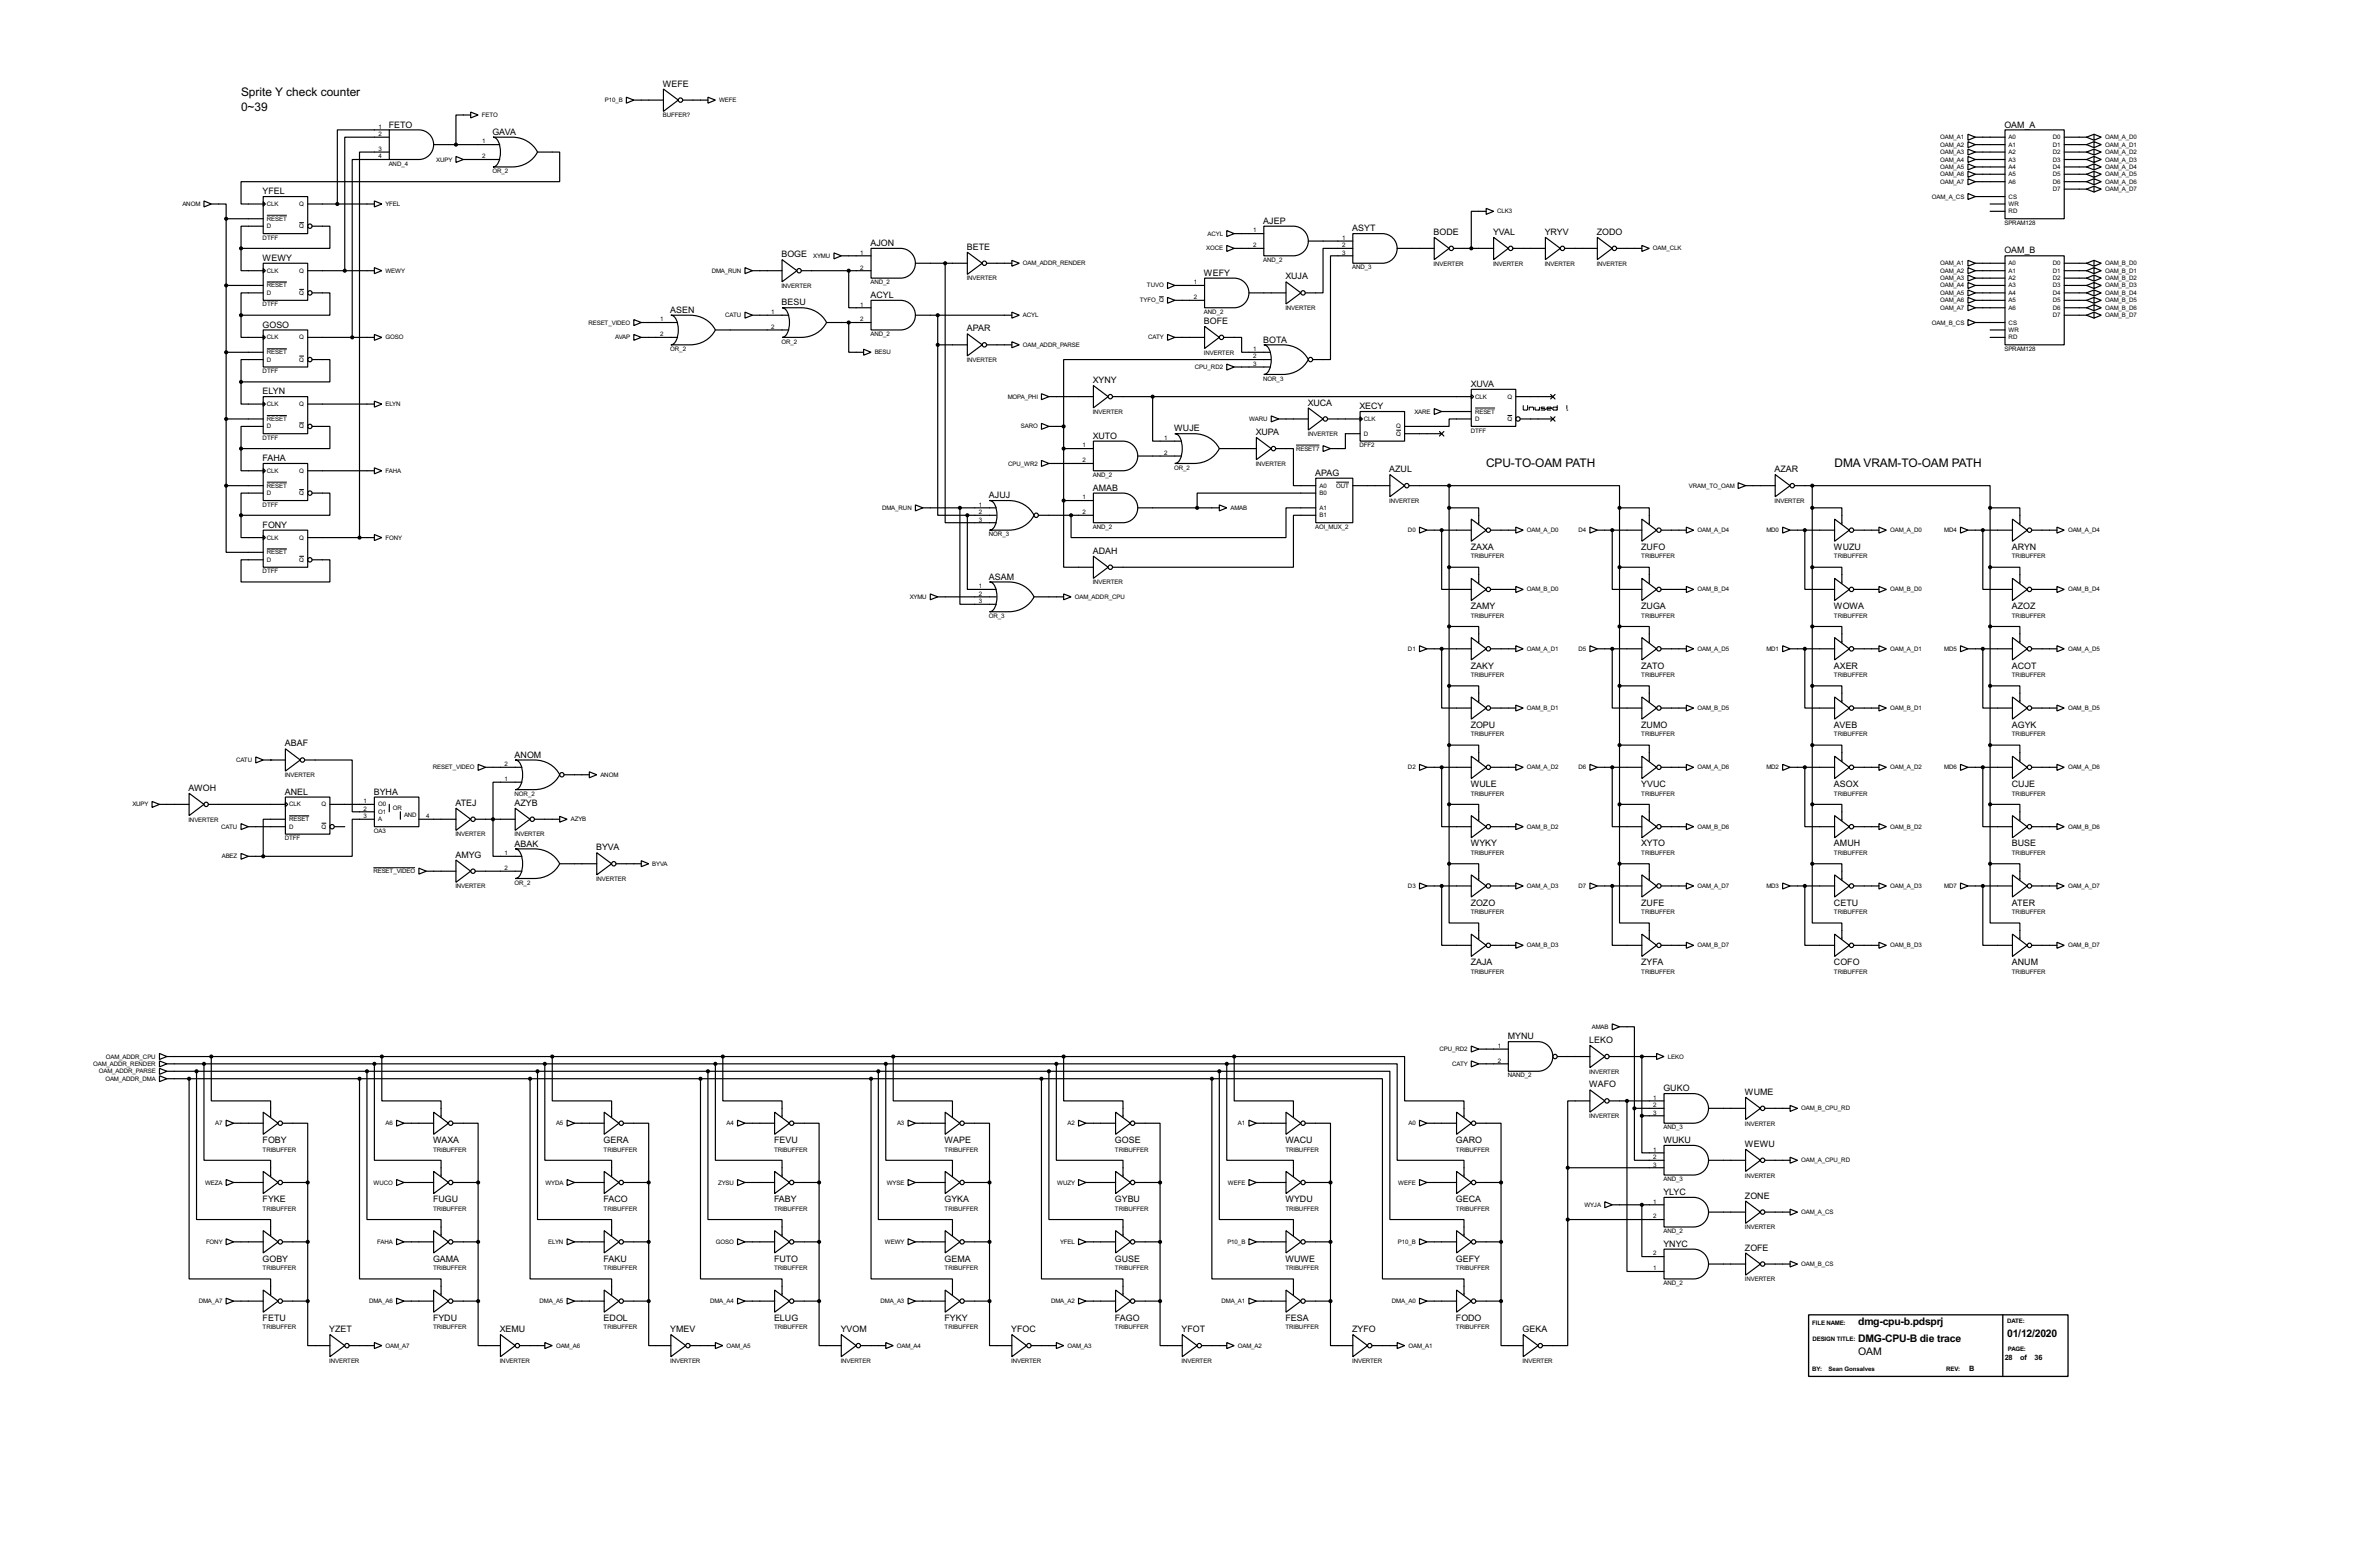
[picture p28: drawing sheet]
<svg xmlns="http://www.w3.org/2000/svg" width="815mm" height="536mm" viewBox="0 0 815 536" stroke-linecap="round" stroke-linejoin="round" font-family="sans-serif">
<defs><g id="words">
<g font-size="4.6">
<text x="82.6" y="32.9">Sprite Y check counter</text>
<text x="82.6" y="38">0~39</text>
<text x="509.3" y="159.9">CPU-TO-OAM PATH</text>
<text x="628.7" y="159.9">DMA VRAM-TO-OAM PATH</text>
</g>
<g font-size="4">
<text x="636.8" y="454.1">dmg-cpu-b.pdsprj</text>
<text x="636.8" y="459.9">DMG-CPU-B die trace</text>
<text x="687.9" y="458.2">01/12/2020</text>
<text x="636.8" y="464.3">OAM</text>
</g>
<g font-size="3.4">
<text x="227.2" y="29.7">WEFE</text>
<text x="133.2" y="43.7">FETO</text>
<text x="168.8" y="46.2">GAVA</text>
<text x="686.9" y="43.7">OAM_A</text>
<text x="90" y="66.5">YFEL</text>
<text x="432.9" y="76.7">AJEP</text>
<text x="463.4" y="79.2">ASYT</text>
<text x="491.3" y="80.5">BODE</text>
<text x="511.7" y="80.5">YVAL</text>
<text x="529.4" y="80.5">YRYV</text>
<text x="547.2" y="80.5">ZODO</text>
<text x="90" y="89.4">WEWY</text>
<text x="267.8" y="88.2">BOGE</text>
<text x="298.3" y="84.3">AJON</text>
<text x="331.3" y="85.6">BETE</text>
<text x="686.9" y="86.8">OAM_B</text>
<text x="412.6" y="94.5">WEFY</text>
<text x="440.5" y="95.8">XUJA</text>
<text x="229.7" y="107.2">ASEN</text>
<text x="267.8" y="104.7">BESU</text>
<text x="298.3" y="102.1">ACYL</text>
<text x="90" y="112.2">GOSO</text>
<text x="331.3" y="113.6">APAR</text>
<text x="412.6" y="111">BOFE</text>
<text x="432.9" y="117.4">BOTA</text>
<text x="374.5" y="131.3">XYNY</text>
<text x="90" y="135.1">ELYN</text>
<text x="504" y="132.6">XUVA</text>
<text x="448.2" y="139">XUCA</text>
<text x="465.9" y="140.2">XECY</text>
<text x="402.4" y="147.8">WUJE</text>
<text x="430.4" y="149.1">XUPA</text>
<text x="374.5" y="150.3">XUTO</text>
<text x="90" y="158">FAHA</text>
<text x="476.1" y="161.8">AZUL</text>
<text x="608.2" y="161.8">AZAR</text>
<text x="450.7" y="163">APAG</text>
<text x="338.9" y="170.7">AJUJ</text>
<text x="374.5" y="168.2">AMAB</text>
<text x="90" y="180.9">FONY</text>
<text x="374.5" y="189.8">ADAH</text>
<text x="504" y="188.4">ZAXA</text>
<text x="562.5" y="188.4">ZUFO</text>
<text x="628.5" y="188.4">WUZU</text>
<text x="689.5" y="188.4">ARYN</text>
<text x="338.9" y="198.6">ASAM</text>
<text x="504" y="208.7">ZAMY</text>
<text x="562.5" y="208.7">ZUGA</text>
<text x="628.5" y="208.7">WOWA</text>
<text x="689.5" y="208.7">AZOZ</text>
<text x="504" y="229.1">ZAKY</text>
<text x="562.5" y="229.1">ZATO</text>
<text x="628.5" y="229.1">AXER</text>
<text x="689.5" y="229.1">ACOT</text>
<text x="504" y="249.4">ZOPU</text>
<text x="562.5" y="249.4">ZUMO</text>
<text x="628.5" y="249.4">AVEB</text>
<text x="689.5" y="249.4">AGYK</text>
<text x="97.6" y="255.8">ABAF</text>
<text x="176.4" y="259.6">ANOM</text>
<text x="504" y="269.7">WULE</text>
<text x="562.5" y="269.7">YVUC</text>
<text x="628.5" y="269.7">ASOX</text>
<text x="689.5" y="269.7">CUJE</text>
<text x="64.6" y="271">AWOH</text>
<text x="97.6" y="272.3">ANEL</text>
<text x="128.1" y="272.3">BYHA</text>
<text x="156.1" y="276.1">ATEJ</text>
<text x="176.4" y="276.1">AZYB</text>
<text x="156.1" y="293.9">AMYG</text>
<text x="176.4" y="290.1">ABAK</text>
<text x="204.3" y="291.4">BYVA</text>
<text x="504" y="290">WYKY</text>
<text x="562.5" y="290">XYTO</text>
<text x="628.5" y="290">AMUH</text>
<text x="689.5" y="290">BUSE</text>
<text x="504" y="310.3">ZOZO</text>
<text x="562.5" y="310.3">ZUFE</text>
<text x="628.5" y="310.3">CETU</text>
<text x="689.5" y="310.3">ATER</text>
<text x="504" y="330.7">ZAJA</text>
<text x="562.5" y="330.7">ZYFA</text>
<text x="628.5" y="330.7">COFO</text>
<text x="689.5" y="330.7">ANUM</text>
<text x="516.7" y="356.1">MYNU</text>
<text x="544.7" y="357.4">LEKO</text>
<text x="544.7" y="372.6">WAFO</text>
<text x="570.1" y="373.9">GUKO</text>
<text x="598" y="375.2">WUME</text>
<text x="90" y="391.6">FOBY</text>
<text x="148.4" y="391.6">WAXA</text>
<text x="206.9" y="391.6">GERA</text>
<text x="265.3" y="391.6">FEVU</text>
<text x="323.7" y="391.6">WAPE</text>
<text x="382.1" y="391.6">GOSE</text>
<text x="440.5" y="391.6">WACU</text>
<text x="499" y="391.6">GARO</text>
<text x="570.1" y="391.7">WUKU</text>
<text x="598" y="393">WEWU</text>
<text x="90" y="411.9">FYKE</text>
<text x="148.4" y="411.9">FUGU</text>
<text x="206.9" y="411.9">FACO</text>
<text x="265.3" y="411.9">FABY</text>
<text x="323.7" y="411.9">GYKA</text>
<text x="382.1" y="411.9">GYBU</text>
<text x="440.5" y="411.9">WYDU</text>
<text x="499" y="411.9">GECA</text>
<text x="570.1" y="409.5">YLYC</text>
<text x="598" y="410.7">ZONE</text>
<text x="570.1" y="427.2">YNYC</text>
<text x="598" y="428.5">ZOFE</text>
<text x="90" y="432.3">GOBY</text>
<text x="148.4" y="432.3">GAMA</text>
<text x="206.9" y="432.3">FAKU</text>
<text x="265.3" y="432.3">FUTO</text>
<text x="323.7" y="432.3">GEMA</text>
<text x="382.1" y="432.3">GUSE</text>
<text x="440.5" y="432.3">WUWE</text>
<text x="499" y="432.3">GEFY</text>
<text x="90" y="452.6">FETU</text>
<text x="148.4" y="452.6">FYDU</text>
<text x="206.9" y="452.6">EDOL</text>
<text x="265.3" y="452.6">ELUG</text>
<text x="323.7" y="452.6">FYKY</text>
<text x="382.1" y="452.6">FAGO</text>
<text x="440.5" y="452.6">FESA</text>
<text x="499" y="452.6">FODO</text>
<text x="112.9" y="456.5">YZET</text>
<text x="171.3" y="456.5">XEMU</text>
<text x="229.7" y="456.5">YMEV</text>
<text x="288.1" y="456.5">YVOM</text>
<text x="346.6" y="456.5">YFOC</text>
<text x="405" y="456.5">YFOT</text>
<text x="463.4" y="456.5">ZYFO</text>
<text x="521.8" y="456.5">GEKA</text>
</g>
<g font-size="2.8">
<text x="687" y="465.9">28</text>
<text x="692.3" y="465.9">of</text>
<text x="697.2" y="465.9">36</text>
<text x="674.8" y="469.9">B</text>
</g>
<g font-size="2.4">
<text x="207.3" y="35">P10_B</text>
<text x="246.4" y="35">WEFE</text>
<text x="165.2" y="40.1">FETO</text>
<text x="227.2" y="40.2">BUFFER?</text>
<text x="129.7" y="44.1">1</text>
<text x="129.7" y="46.6">2</text>
<text x="664.9" y="47.7">OAM_A1</text>
<text x="688.4" y="47.7">A0</text>
<text x="703.5" y="47.7">D0</text>
<text x="721.4" y="47.7">OAM_A_D0</text>
<text x="129.7" y="51.7">3</text>
<text x="165.3" y="49.2">1</text>
<text x="664.9" y="50.2">OAM_A2</text>
<text x="664.9" y="52.8">OAM_A3</text>
<text x="688.4" y="50.2">A1</text>
<text x="688.4" y="52.8">A2</text>
<text x="703.5" y="50.2">D1</text>
<text x="703.5" y="52.8">D2</text>
<text x="721.4" y="50.2">OAM_A_D1</text>
<text x="721.4" y="52.8">OAM_A_D2</text>
<text x="129.7" y="54.3">4</text>
<text x="133.2" y="56.8">AND_4</text>
<text x="149.5" y="55.4">XUPY</text>
<text x="165.3" y="54.3">2</text>
<text x="168.8" y="59.3">OR_2</text>
<text x="664.9" y="55.4">OAM_A4</text>
<text x="664.9" y="57.9">OAM_A5</text>
<text x="688.4" y="55.4">A3</text>
<text x="688.4" y="57.9">A4</text>
<text x="703.5" y="55.4">D3</text>
<text x="703.5" y="57.9">D4</text>
<text x="721.4" y="55.4">OAM_A_D3</text>
<text x="721.4" y="57.9">OAM_A_D4</text>
<text x="664.9" y="60.4">OAM_A6</text>
<text x="664.9" y="62.9">OAM_A7</text>
<text x="688.4" y="60.4">A5</text>
<text x="688.4" y="62.9">A6</text>
<text x="703.5" y="60.4">D5</text>
<text x="703.5" y="62.9">D6</text>
<text x="703.5" y="65.5">D7</text>
<text x="721.4" y="60.4">OAM_A_D5</text>
<text x="721.4" y="62.9">OAM_A_D6</text>
<text x="721.4" y="65.5">OAM_A_D7</text>
<text x="62.5" y="70.6">ANOM</text>
<text x="91.5" y="70.6">CLK</text>
<text x="102.6" y="70.6">Q</text>
<text x="132.1" y="70.6">YFEL</text>
<text x="662.1" y="68.1">OAM_A_CS</text>
<text x="688.4" y="70.6">WR</text>
<text x="688.4" y="68.1">CS</text>
<text x="91.5" y="75.6">RESET</text>
<text x="513.1" y="73.1">CLK3</text>
<text x="686.9" y="77">SPRAM128</text>
<text x="688.4" y="73.1">RD</text>
<text x="90" y="82.2">DTFF</text>
<text x="91.5" y="78.2">D</text>
<text x="102.6" y="78.2">Q</text>
<text x="413.9" y="80.8">ACYL</text>
<text x="429.4" y="79.7">1</text>
<text x="459.9" y="82.2">1</text>
<text x="278.7" y="88.3">XYMU</text>
<text x="294.8" y="87.3">1</text>
<text x="413.4" y="85.8">XOCE</text>
<text x="429.4" y="84.7">2</text>
<text x="432.9" y="89.7">AND_2</text>
<text x="459.9" y="84.7">2</text>
<text x="459.9" y="87.3">3</text>
<text x="566.5" y="85.8">OAM_CLK</text>
<text x="91.5" y="93.5">CLK</text>
<text x="102.6" y="93.5">Q</text>
<text x="132.1" y="93.5">WEWY</text>
<text x="243.9" y="93.5">DMA_RUN</text>
<text x="294.8" y="92.4">2</text>
<text x="350.6" y="90.9">OAM_ADDR_RENDER</text>
<text x="463.4" y="92.3">AND_3</text>
<text x="491.3" y="91">INVERTER</text>
<text x="511.7" y="91">INVERTER</text>
<text x="529.4" y="91">INVERTER</text>
<text x="547.2" y="91">INVERTER</text>
<text x="664.9" y="90.9">OAM_A1</text>
<text x="664.9" y="93.5">OAM_A2</text>
<text x="664.9" y="96">OAM_A3</text>
<text x="688.4" y="90.9">A0</text>
<text x="688.4" y="93.5">A1</text>
<text x="688.4" y="96">A2</text>
<text x="703.5" y="90.9">D0</text>
<text x="703.5" y="93.5">D1</text>
<text x="703.5" y="96">D2</text>
<text x="721.4" y="90.9">OAM_B_D0</text>
<text x="721.4" y="93.5">OAM_B_D1</text>
<text x="721.4" y="96">OAM_B_D2</text>
<text x="91.5" y="101">D</text>
<text x="91.5" y="98.5">RESET</text>
<text x="102.6" y="101">Q</text>
<text x="267.8" y="98.7">INVERTER</text>
<text x="298.3" y="97.4">AND_2</text>
<text x="331.3" y="96.1">INVERTER</text>
<text x="393.1" y="98.5">TUVO</text>
<text x="409.1" y="97.4">1</text>
<text x="664.9" y="98.5">OAM_A4</text>
<text x="664.9" y="101">OAM_A5</text>
<text x="688.4" y="98.5">A3</text>
<text x="688.4" y="101">A4</text>
<text x="703.5" y="98.5">D3</text>
<text x="703.5" y="101">D4</text>
<text x="721.4" y="98.5">OAM_B_D3</text>
<text x="721.4" y="101">OAM_B_D4</text>
<text x="90" y="105">DTFF</text>
<text x="264.3" y="107.6">1</text>
<text x="294.8" y="105.1">1</text>
<text x="390.6" y="103.6">TYFO_Q</text>
<text x="409.1" y="102.5">2</text>
<text x="412.6" y="107.6">AND_2</text>
<text x="440.5" y="106.3">INVERTER</text>
<text x="664.9" y="103.6">OAM_A6</text>
<text x="664.9" y="106.2">OAM_A7</text>
<text x="688.4" y="103.6">A5</text>
<text x="688.4" y="106.2">A6</text>
<text x="703.5" y="103.6">D5</text>
<text x="703.5" y="106.2">D6</text>
<text x="721.4" y="103.6">OAM_B_D5</text>
<text x="721.4" y="106.2">OAM_B_D6</text>
<text x="201.7" y="111.2">RESET_VIDEO</text>
<text x="226.2" y="110.1">1</text>
<text x="248.6" y="108.7">CATU</text>
<text x="264.3" y="112.7">2</text>
<text x="294.8" y="110.1">2</text>
<text x="350.6" y="108.7">ACYL</text>
<text x="662.1" y="111.2">OAM_B_CS</text>
<text x="688.4" y="113.7">WR</text>
<text x="688.4" y="111.2">CS</text>
<text x="703.5" y="108.7">D7</text>
<text x="721.4" y="108.7">OAM_B_D7</text>
<text x="91.5" y="116.3">CLK</text>
<text x="102.6" y="116.3">Q</text>
<text x="132.1" y="116.3">GOSO</text>
<text x="210.9" y="116.3">AVAP</text>
<text x="226.2" y="115.2">2</text>
<text x="267.8" y="117.7">OR_2</text>
<text x="298.3" y="115.1">AND_2</text>
<text x="350.6" y="118.9">OAM_ADDR_PARSE</text>
<text x="393.5" y="116.3">CATY</text>
<text x="688.4" y="116.3">RD</text>
<text x="91.5" y="123.9">D</text>
<text x="91.5" y="121.4">RESET</text>
<text x="102.6" y="123.9">Q</text>
<text x="229.7" y="120.3">OR_2</text>
<text x="299.8" y="121.4">BESU</text>
<text x="331.3" y="124.1">INVERTER</text>
<text x="412.6" y="121.5">INVERTER</text>
<text x="429.4" y="120.3">1</text>
<text x="429.4" y="122.8">2</text>
<text x="429.4" y="125.4">3</text>
<text x="686.9" y="120.3">SPRAM128</text>
<text x="90" y="127.8">DTFF</text>
<text x="409.5" y="126.4">CPU_RD2</text>
<text x="432.9" y="130.4">NOR_3</text>
<text x="345.4" y="136.6">MOPA_PHI</text>
<text x="505.5" y="136.6">CLK</text>
<text x="516.6" y="136.6">Q</text>
<text x="91.5" y="139.1">CLK</text>
<text x="102.6" y="139.1">Q</text>
<text x="132.1" y="139.1">ELYN</text>
<text x="374.5" y="141.8">INVERTER</text>
<text x="484.7" y="141.7">XARE</text>
<text x="505.5" y="141.7">RESET</text>
<text x="91.5" y="146.8">D</text>
<text x="91.5" y="144.3">RESET</text>
<text x="102.6" y="146.8">Q</text>
<text x="349.9" y="146.8">SARO</text>
<text x="428.1" y="144.3">WARU</text>
<text x="448.2" y="149.5">INVERTER</text>
<text x="467.4" y="144.3">CLK</text>
<text x="467.4" y="149.3">D</text>
<text x="478.5" y="146.8">Q</text>
<text x="478.5" y="149.3">Q</text>
<text x="504" y="148.2">DTFF</text>
<text x="505.5" y="144.3">D</text>
<text x="516.6" y="144.3">Q</text>
<text x="90" y="150.7">DTFF</text>
<text x="371" y="153.3">1</text>
<text x="399" y="150.8">1</text>
<text x="399" y="155.9">2</text>
<text x="444.2" y="154.4">RESET7</text>
<text x="465.9" y="153.2">DFF2</text>
<text x="345.5" y="159.5">CPU_WR2</text>
<text x="371" y="158.4">2</text>
<text x="402.4" y="160.9">OR_2</text>
<text x="430.4" y="159.6">INVERTER</text>
<text x="91.5" y="162">CLK</text>
<text x="91.5" y="167.1">RESET</text>
<text x="102.6" y="162">Q</text>
<text x="132.1" y="162">FAHA</text>
<text x="374.5" y="163.4">AND_2</text>
<text x="452.2" y="167.1">A0</text>
<text x="457.9" y="167.1">OUT</text>
<text x="578.8" y="167.1">VRAM_TO_OAM</text>
<text x="90" y="173.6">DTFF</text>
<text x="91.5" y="169.7">D</text>
<text x="102.6" y="169.7">Q</text>
<text x="335.5" y="173.6">1</text>
<text x="371" y="171.1">1</text>
<text x="452.2" y="169.7">B0</text>
<text x="476.1" y="172.3">INVERTER</text>
<text x="608.2" y="172.3">INVERTER</text>
<text x="302.3" y="174.7">DMA_RUN</text>
<text x="335.5" y="176.2">2</text>
<text x="335.5" y="178.7">3</text>
<text x="371" y="176.2">2</text>
<text x="421.7" y="174.7">AMAB</text>
<text x="452.2" y="174.7">A1</text>
<text x="452.2" y="177.3">B1</text>
<text x="91.5" y="184.9">CLK</text>
<text x="102.6" y="184.9">Q</text>
<text x="132.1" y="184.9">FONY</text>
<text x="338.9" y="183.8">NOR_3</text>
<text x="374.5" y="181.2">AND_2</text>
<text x="450.7" y="181.2">AOI_MUX_2</text>
<text x="482.5" y="182.4">D0</text>
<text x="523.3" y="182.4">OAM_A_D0</text>
<text x="541" y="182.4">D4</text>
<text x="581.7" y="182.4">OAM_A_D4</text>
<text x="605.4" y="182.4">MD0</text>
<text x="647.8" y="182.4">OAM_A_D0</text>
<text x="666.3" y="182.4">MD4</text>
<text x="708.7" y="182.4">OAM_A_D4</text>
<text x="91.5" y="190">RESET</text>
<text x="504" y="191.4">TRIBUFFER</text>
<text x="562.5" y="191.4">TRIBUFFER</text>
<text x="628.5" y="191.4">TRIBUFFER</text>
<text x="689.5" y="191.4">TRIBUFFER</text>
<text x="90" y="196.5">DTFF</text>
<text x="91.5" y="192.5">D</text>
<text x="102.6" y="192.5">Q</text>
<text x="335.5" y="201.6">1</text>
<text x="374.5" y="200.3">INVERTER</text>
<text x="523.3" y="202.7">OAM_B_D0</text>
<text x="581.7" y="202.7">OAM_B_D4</text>
<text x="647.8" y="202.7">OAM_B_D0</text>
<text x="708.7" y="202.7">OAM_B_D4</text>
<text x="311.8" y="205.2">XYMU</text>
<text x="335.5" y="204.1">2</text>
<text x="335.5" y="206.7">3</text>
<text x="368.3" y="205.2">OAM_ADDR_CPU</text>
<text x="338.9" y="211.7">OR_3</text>
<text x="504" y="211.7">TRIBUFFER</text>
<text x="562.5" y="211.7">TRIBUFFER</text>
<text x="628.5" y="211.7">TRIBUFFER</text>
<text x="689.5" y="211.7">TRIBUFFER</text>
<text x="482.5" y="223">D1</text>
<text x="523.3" y="223">OAM_A_D1</text>
<text x="541" y="223">D5</text>
<text x="581.7" y="223">OAM_A_D5</text>
<text x="605.4" y="223">MD1</text>
<text x="647.8" y="223">OAM_A_D1</text>
<text x="666.3" y="223">MD5</text>
<text x="708.7" y="223">OAM_A_D5</text>
<text x="504" y="232">TRIBUFFER</text>
<text x="562.5" y="232">TRIBUFFER</text>
<text x="628.5" y="232">TRIBUFFER</text>
<text x="689.5" y="232">TRIBUFFER</text>
<text x="523.3" y="243.3">OAM_B_D1</text>
<text x="581.7" y="243.3">OAM_B_D5</text>
<text x="647.8" y="243.3">OAM_B_D1</text>
<text x="708.7" y="243.3">OAM_B_D5</text>
<text x="504" y="252.3">TRIBUFFER</text>
<text x="562.5" y="252.3">TRIBUFFER</text>
<text x="628.5" y="252.3">TRIBUFFER</text>
<text x="689.5" y="252.3">TRIBUFFER</text>
<text x="80.9" y="261.1">CATU</text>
<text x="148.3" y="263.6">RESET_VIDEO</text>
<text x="172.9" y="262.5">2</text>
<text x="482.5" y="263.6">D2</text>
<text x="523.3" y="263.6">OAM_A_D2</text>
<text x="541" y="263.6">D6</text>
<text x="581.7" y="263.6">OAM_A_D6</text>
<text x="605.4" y="263.6">MD2</text>
<text x="647.8" y="263.6">OAM_A_D2</text>
<text x="666.3" y="263.6">MD6</text>
<text x="708.7" y="263.6">OAM_A_D6</text>
<text x="97.6" y="266.3">INVERTER</text>
<text x="172.9" y="267.6">1</text>
<text x="205.8" y="266.2">ANOM</text>
<text x="124.6" y="275.2">1</text>
<text x="176.4" y="272.7">NOR_2</text>
<text x="504" y="272.7">TRIBUFFER</text>
<text x="562.5" y="272.7">TRIBUFFER</text>
<text x="628.5" y="272.7">TRIBUFFER</text>
<text x="689.5" y="272.7">TRIBUFFER</text>
<text x="45.4" y="276.3">XUPY</text>
<text x="64.6" y="281.6">INVERTER</text>
<text x="99.1" y="276.3">CLK</text>
<text x="99.1" y="281.4">RESET</text>
<text x="110.2" y="276.3">Q</text>
<text x="124.6" y="277.8">2</text>
<text x="124.6" y="280.3">3</text>
<text x="129.6" y="278.9">O1</text>
<text x="129.6" y="276.3">O0</text>
<text x="129.6" y="281.4">A</text>
<text x="134.7" y="277.5">OR</text>
<text x="138.5" y="280.1">AND</text>
<text x="146.1" y="280.3">4</text>
<text x="195.6" y="281.4">AZYB</text>
<text x="75.8" y="284">CATU</text>
<text x="97.6" y="287.9">DTFF</text>
<text x="99.1" y="284">D</text>
<text x="110.2" y="284">Q</text>
<text x="128.1" y="285.4">OA3</text>
<text x="156.1" y="286.6">INVERTER</text>
<text x="176.4" y="286.6">INVERTER</text>
<text x="523.3" y="284">OAM_B_D2</text>
<text x="581.7" y="284">OAM_B_D6</text>
<text x="647.8" y="284">OAM_B_D2</text>
<text x="708.7" y="284">OAM_B_D6</text>
<text x="172.9" y="293">1</text>
<text x="504" y="293">TRIBUFFER</text>
<text x="562.5" y="293">TRIBUFFER</text>
<text x="628.5" y="293">TRIBUFFER</text>
<text x="689.5" y="293">TRIBUFFER</text>
<text x="76" y="294.1">ABEZ</text>
<text x="128" y="299.2">RESET_VIDEO</text>
<text x="172.9" y="298.1">2</text>
<text x="223.6" y="296.7">BYVA</text>
<text x="156.1" y="304.4">INVERTER</text>
<text x="176.4" y="303.1">OR_2</text>
<text x="204.3" y="301.9">INVERTER</text>
<text x="482.5" y="304.3">D3</text>
<text x="523.3" y="304.3">OAM_A_D3</text>
<text x="541" y="304.3">D7</text>
<text x="581.7" y="304.3">OAM_A_D7</text>
<text x="605.4" y="304.3">MD3</text>
<text x="647.8" y="304.3">OAM_A_D3</text>
<text x="666.3" y="304.3">MD7</text>
<text x="708.7" y="304.3">OAM_A_D7</text>
<text x="504" y="313.3">TRIBUFFER</text>
<text x="562.5" y="313.3">TRIBUFFER</text>
<text x="628.5" y="313.3">TRIBUFFER</text>
<text x="689.5" y="313.3">TRIBUFFER</text>
<text x="523.3" y="324.6">OAM_B_D3</text>
<text x="581.7" y="324.6">OAM_B_D7</text>
<text x="647.8" y="324.6">OAM_B_D3</text>
<text x="708.7" y="324.6">OAM_B_D7</text>
<text x="504" y="333.6">TRIBUFFER</text>
<text x="562.5" y="333.6">TRIBUFFER</text>
<text x="628.5" y="333.6">TRIBUFFER</text>
<text x="689.5" y="333.6">TRIBUFFER</text>
<text x="545.5" y="352.5">AMAB</text>
<text x="513.3" y="359.1">1</text>
<text x="31.9" y="365.2">OAM_ADDR_RENDER</text>
<text x="36.3" y="362.7">OAM_ADDR_CPU</text>
<text x="493.3" y="360.2">CPU_RD2</text>
<text x="497.7" y="365.2">CATY</text>
<text x="513.3" y="364.1">2</text>
<text x="571.6" y="362.7">LEKO</text>
<text x="33.9" y="367.8">OAM_ADDR_PARSE</text>
<text x="36.1" y="370.3">OAM_ADDR_DMA</text>
<text x="516.7" y="369.2">NAND_2</text>
<text x="544.7" y="367.9">INVERTER</text>
<text x="566.6" y="376.8">1</text>
<text x="544.7" y="383.1">INVERTER</text>
<text x="566.6" y="379.4">2</text>
<text x="566.6" y="381.9">3</text>
<text x="617.3" y="380.5">OAM_B_CPU_RD</text>
<text x="73.8" y="385.6">A7</text>
<text x="132.2" y="385.6">A6</text>
<text x="190.6" y="385.6">A5</text>
<text x="249" y="385.6">A4</text>
<text x="307.4" y="385.6">A3</text>
<text x="365.9" y="385.6">A2</text>
<text x="424.3" y="385.6">A1</text>
<text x="482.7" y="385.6">A0</text>
<text x="570.1" y="387">AND_3</text>
<text x="598" y="385.7">INVERTER</text>
<text x="90" y="394.6">TRIBUFFER</text>
<text x="148.4" y="394.6">TRIBUFFER</text>
<text x="206.9" y="394.6">TRIBUFFER</text>
<text x="265.3" y="394.6">TRIBUFFER</text>
<text x="323.7" y="394.6">TRIBUFFER</text>
<text x="382.1" y="394.6">TRIBUFFER</text>
<text x="440.5" y="394.6">TRIBUFFER</text>
<text x="499" y="394.6">TRIBUFFER</text>
<text x="566.6" y="394.6">1</text>
<text x="566.6" y="397.2">2</text>
<text x="566.6" y="399.7">3</text>
<text x="617.3" y="398.3">OAM_A_CPU_RD</text>
<text x="70.3" y="405.9">WEZA</text>
<text x="128.1" y="405.9">WUCO</text>
<text x="186.9" y="405.9">WYDA</text>
<text x="246.1" y="405.9">ZYSU</text>
<text x="303.9" y="405.9">WYSE</text>
<text x="362.3" y="405.9">WUZY</text>
<text x="420.8" y="405.9">WEFE</text>
<text x="479.2" y="405.9">WEFE</text>
<text x="570.1" y="404.7">AND_3</text>
<text x="598" y="403.5">INVERTER</text>
<text x="543" y="413.5">WYJA</text>
<text x="566.6" y="412.4">1</text>
<text x="90" y="414.9">TRIBUFFER</text>
<text x="148.4" y="414.9">TRIBUFFER</text>
<text x="206.9" y="414.9">TRIBUFFER</text>
<text x="265.3" y="414.9">TRIBUFFER</text>
<text x="323.7" y="414.9">TRIBUFFER</text>
<text x="382.1" y="414.9">TRIBUFFER</text>
<text x="440.5" y="414.9">TRIBUFFER</text>
<text x="499" y="414.9">TRIBUFFER</text>
<text x="566.6" y="417.5">2</text>
<text x="617.3" y="416">OAM_A_CS</text>
<text x="570.1" y="422.5">AND_2</text>
<text x="598" y="421.3">INVERTER</text>
<text x="70.6" y="426.2">FONY</text>
<text x="129.3" y="426.2">FAHA</text>
<text x="187.9" y="426.2">ELYN</text>
<text x="245.4" y="426.2">GOSO</text>
<text x="303.3" y="426.2">WEWY</text>
<text x="363.3" y="426.2">YFEL</text>
<text x="420.6" y="426.2">P10_B</text>
<text x="479" y="426.2">P10_B</text>
<text x="566.6" y="430.2">2</text>
<text x="90" y="435.2">TRIBUFFER</text>
<text x="148.4" y="435.2">TRIBUFFER</text>
<text x="206.9" y="435.2">TRIBUFFER</text>
<text x="265.3" y="435.2">TRIBUFFER</text>
<text x="323.7" y="435.2">TRIBUFFER</text>
<text x="382.1" y="435.2">TRIBUFFER</text>
<text x="440.5" y="435.2">TRIBUFFER</text>
<text x="499" y="435.2">TRIBUFFER</text>
<text x="566.6" y="435.3">1</text>
<text x="617.3" y="433.8">OAM_B_CS</text>
<text x="570.1" y="440.3">AND_2</text>
<text x="598" y="439">INVERTER</text>
<text x="68.1" y="446.5">DMA_A7</text>
<text x="126.5" y="446.5">DMA_A6</text>
<text x="184.9" y="446.5">DMA_A5</text>
<text x="243.4" y="446.5">DMA_A4</text>
<text x="301.8" y="446.5">DMA_A3</text>
<text x="360.2" y="446.5">DMA_A2</text>
<text x="418.6" y="446.5">DMA_A1</text>
<text x="477" y="446.5">DMA_A0</text>
<text x="90" y="455.5">TRIBUFFER</text>
<text x="148.4" y="455.5">TRIBUFFER</text>
<text x="206.9" y="455.5">TRIBUFFER</text>
<text x="265.3" y="455.5">TRIBUFFER</text>
<text x="323.7" y="455.5">TRIBUFFER</text>
<text x="382.1" y="455.5">TRIBUFFER</text>
<text x="440.5" y="455.5">TRIBUFFER</text>
<text x="499" y="455.5">TRIBUFFER</text>
<text x="621.1" y="453.9">FILE NAME:</text>
<text x="687.9" y="453.4">DATE:</text>
<text x="132.1" y="461.8">OAM_A7</text>
<text x="190.6" y="461.8">OAM_A6</text>
<text x="249" y="461.8">OAM_A5</text>
<text x="307.4" y="461.8">OAM_A4</text>
<text x="365.8" y="461.8">OAM_A3</text>
<text x="424.2" y="461.8">OAM_A2</text>
<text x="482.7" y="461.8">OAM_A1</text>
<text x="621.1" y="459.4">DESIGN TITLE:</text>
<text x="112.9" y="467">INVERTER</text>
<text x="171.3" y="467">INVERTER</text>
<text x="229.7" y="467">INVERTER</text>
<text x="288.1" y="467">INVERTER</text>
<text x="346.6" y="467">INVERTER</text>
<text x="405" y="467">INVERTER</text>
<text x="463.4" y="467">INVERTER</text>
<text x="521.8" y="467">INVERTER</text>
<text x="688.1" y="462.8">PAGE:</text>
<text x="621.1" y="469.7">BY:</text>
<text x="626.7" y="469.7">Sean Gonsalves</text>
<text x="666.9" y="469.8">REV:</text>
</g>
</g></defs>
<g fill="none" stroke="#000" stroke-width=".4">
<path d="M161.3 38.4l2.6 1-2.6 1zM161.3 39.4h-5v10.2M214.7 33.3l2.5 1-2.5 1.1zM217.2 34.3h10.2M227.4 30.5l5.1 3.8-5.1 3.9zM234 34.3h8.6M242.6 33.3l2.6 1-2.6 1.1zM133.4 44.5h10.2a5.1 5.1 0 0 1 5 5.1 5.1 5.1 0 0 1-5 5.1h-10.2zM133.4 44.5h-17.8v25.4M133.4 47h-15.2v45.8M133.4 54.7h-12.7v60.9M133.4 52.1h-10.2v132.1"/>
<path d="M148.6 49.6h22.7M156.3 53.6l2.5 1.1-2.5 1zM158.8 54.7h12.5M169 47h6.6a9.6 9.6 0 0 1 8.6 5.1 9.6 9.6 0 0 1-8.6 5.1h-6.6a3.2 3.2 0 0 0 2.3-3.1 7.7 7.7 0 0 0-1.3-6.7zM184.2 52.1h7.6v10.2h-109.2v7.6h7.6M674.4 46l2.6 1-2.6 1.1zM674.4 48.6l2.6 1-2.6 1zM674.4 51.1l2.6 1-2.6 1zM674.4 53.6l2.6 1.1-2.6 1zM674.4 56.2l2.6 1-2.6 1zM674.4 58.7l2.6 1-2.6 1.1zM677 47h10.1"/>
<path d="M677 49.6h10.1M677 52.1h10.1M677 54.7h10.1M677 57.2h10.1M677 59.7h10.1M687.1 44.5h20.3v30.5h-20.3zM707.4 47h7.7M707.4 49.6h7.7M707.4 52.1h7.7M707.4 54.7h7.7M707.4 57.2h7.7M707.4 59.7h7.7"/>
<path d="M715.1 47l2.5 1.1M715.1 49.6l2.5 1M715.1 52.1l2.5 1M715.1 54.7l2.5 1M715.1 57.2l2.5 1M715.1 59.7l2.5 1.1M717.6 46l2.5 1-2.5 1.1zM717.6 48.6l2.5 1-2.5 1zM717.6 51.1l2.5 1-2.5 1zM717.6 53.6l2.5 1.1-2.5 1zM717.6 56.2l2.5 1-2.5 1zM717.6 58.7l2.5 1-2.5 1.1z"/>
<path d="M717.6 46l-2.5 1M717.6 48.6l-2.5 1M717.6 51.1l-2.5 1M717.6 53.6l-2.5 1.1M717.6 56.2l-2.5 1M717.6 58.7l-2.5 1M69.9 68.9l2.5 1-2.5 1zM72.4 69.9h5.1v5.1M77.5 75v91.4M77.5 75h12.7M90.2 67.4h15.3v12.7h-15.3zM90.2 69.1l.8 .8-.8 .8z"/>
<path d="M90.2 77.5h-7.6v7.6M105.5 69.9h22.8M107 77.5h6.1v7.6h-30.5M128.3 68.9l2.6 1-2.6 1zM420.4 79l2.6 1.1-2.6 1zM433.1 77.5h10.2a5.1 5.1 0 0 1 5.1 5.1 5.1 5.1 0 0 1-5.1 5.1h-10.2zM509.3 71.4l2.6 1-2.6 1.1zM509.3 72.4h-5.1v12.7M674.4 61.3l2.6 1-2.6 1zM674.4 66.3l2.6 1.1-2.6 1zM677 62.3h10.1M677 67.4h10.1"/>
<path d="M682 69.9h5.1M682 72.4h5.1M707.4 62.3h7.7M707.4 64.8h7.7M715.1 62.3l2.5 1M715.1 64.8l2.5 1M717.6 61.3l2.5 1-2.5 1zM717.6 63.8l2.5 1-2.5 1zM717.6 61.3l-2.5 1M717.6 63.8l-2.5 1M77.5 97.8h12.7M82.6 85.1v7.7h7.6"/>
<path d="M90.2 90.2h15.3v12.7h-15.3zM90.2 92l.8 .8-.8 .7zM105.5 92.8h22.8M128.3 91.7l2.6 1.1-2.6 1zM255.3 91.7l2.6 1.1-2.6 1zM257.9 92.8h10.1M268 89l5.1 3.8-5.1 3.8zM274.6 92.8h23.9M285.8 86.7l2.5 1-2.5 1zM288.3 87.7h10.2M290.9 92.8v12.7h7.6M298.5 85.1h10.2a5.1 5.1 0 0 1 5 5.1 5.1 5.1 0 0 1-5 5.1h-10.2z"/>
<path d="M313.7 90.2h17.8M323.9 90.2v88.9h17.5M331.5 86.4l5.1 3.8-5.1 3.8zM338.1 90.2h8.7M346.8 89.2l2.5 1-2.5 1zM400.1 96.8l2.5 1-2.5 1.1zM402.6 97.8h10.2M412.8 95.3h10.2a5.1 5.1 0 0 1 5 5.1 5.1 5.1 0 0 1-5 5.1h-10.2zM420.4 84.1l2.6 1-2.6 1.1zM423 85.1h10.1M423 80.1h10.1M440.7 96.6l5.1 3.8-5.1 3.8z"/>
<path d="M448.4 82.6h15.2M463.6 80.1h10.2a5.1 5.1 0 0 1 5 5 5.1 5.1 0 0 1-5 5.1h-10.2zM463.6 85.1h-10.2v15.3h-6.1M463.6 87.7h-7.6v35.5h-6.1M478.8 85.1h12.7M491.5 81.3l5.1 3.8-5.1 3.9zM498.1 85.1h13.8M511.9 81.3l5 3.8-5 3.9zM518.5 85.1h11.1M529.6 81.3l5.1 3.8-5.1 3.9zM536.2 85.1h11.2M547.4 81.3l5.1 3.8-5.1 3.9z"/>
<path d="M554 85.1h8.7M562.7 84.1l2.5 1-2.5 1.1zM674.4 89.2l2.6 1-2.6 1zM674.4 91.7l2.6 1.1-2.6 1zM674.4 94.3l2.6 1-2.6 1zM674.4 96.8l2.6 1-2.6 1.1zM674.4 99.4l2.6 1-2.6 1zM677 90.2h10.1M677 92.8h10.1M677 95.3h10.1M677 97.8h10.1M687.1 87.7h20.3v30.5h-20.3z"/>
<path d="M707.4 90.2h7.7M707.4 92.8h7.7M707.4 95.3h7.7M707.4 97.8h7.7M715.1 90.2l2.5 1M715.1 92.8l2.5 1M715.1 95.3l2.5 1M715.1 97.8l2.5 1.1M717.6 89.2l2.5 1-2.5 1zM717.6 91.7l2.5 1.1-2.5 1zM717.6 94.3l2.5 1-2.5 1zM717.6 96.8l2.5 1-2.5 1.1z"/>
<path d="M717.6 99.4l2.5 1-2.5 1zM717.6 89.2l-2.5 1M717.6 91.7l-2.5 1.1M717.6 94.3l-2.5 1M717.6 96.8l-2.5 1M717.6 99.4l-2.5 1M82.6 108v7.6h7.6M90.2 113.1h15.3v12.7h-15.3zM90.2 114.9l.8 .7-.8 .8zM90.2 100.4h-7.6v7.6M105.5 115.6h22.8M107 100.4h6.1v7.6h-30.5"/>
<path d="M128.3 114.6l2.6 1-2.6 1zM217.2 114.6l2.6 1-2.6 1zM217.2 109.5l2.6 1-2.6 1.1zM219.8 115.6h12.4M219.8 110.5h12.4M229.9 108h6.6a9.6 9.6 0 0 1 8.7 5.1 9.6 9.6 0 0 1-8.7 5.1h-6.6a3.2 3.2 0 0 0 2.4-3.2 7.6 7.6 0 0 0-1.4-6.6zM245.2 113.1h25.1M255.3 107l2.6 1-2.6 1zM257.9 108h12.4M268 105.5h6.6a9.6 9.6 0 0 1 8.7 5 9.6 9.6 0 0 1-8.7 5.1h-6.6a3.2 3.2 0 0 0 2.4-3.1 7.6 7.6 0 0 0-1.4-6.6zM283.3 110.5h15.2M290.9 110.5v10.2h5.1"/>
<path d="M296 119.7l2.5 1-2.5 1zM298.5 102.9h10.2a5.1 5.1 0 0 1 5 5.1 5.1 5.1 0 0 1-5 5.1h-10.2zM313.7 108h33.1M321.4 118.2v58.4h10.1M321.4 118.2h10.1M321.4 108v10.2M331.5 114.4l5.1 3.8-5.1 3.8zM338.1 118.2h8.7M346.8 117.1l2.5 1.1-2.5 1zM346.8 107l2.5 1-2.5 1zM400.1 114.6l2.5 1-2.5 1zM400.1 101.9l2.5 1-2.5 1z"/>
<path d="M402.6 102.9h10.2M402.6 115.6h10.2M412.8 111.8l5.1 3.8-5.1 3.8zM419.4 115.6h6.1v5.1h9.9M428 100.4h12.7M433.1 118.2h6.6a9.6 9.6 0 0 1 8.7 5 9.6 9.6 0 0 1-8.7 5.1h-6.6a3.2 3.2 0 0 0 2.4-3.1 7.6 7.6 0 0 0-1.4-6.6zM674.4 101.9l2.6 1-2.6 1zM674.4 104.4l2.6 1.1-2.6 1zM674.4 109.5l2.6 1-2.6 1.1zM677 100.4h10.1M677 102.9h10.1M677 105.5h10.1"/>
<path d="M677 110.5h10.1M682 115.6h5.1M682 113.1h5.1M707.4 100.4h7.7M707.4 102.9h7.7M707.4 105.5h7.7M707.4 108h7.7M715.1 100.4l2.5 1M715.1 102.9l2.5 1M715.1 105.5l2.5 1M715.1 108l2.5 1M717.6 101.9l2.5 1-2.5 1z"/>
<path d="M717.6 104.4l2.5 1.1-2.5 1zM717.6 107l2.5 1-2.5 1zM717.6 101.9l-2.5 1M717.6 104.4l-2.5 1.1M717.6 107l-2.5 1M77.5 120.7h12.7M82.6 130.9v7.6h7.6M90.2 135.9h15.3v12.7h-15.3zM90.2 137.7l.8 .8-.8 .7zM90.2 123.2h-7.6v7.7M105.5 138.5h22.8M107 123.2h6.1v7.7h-30.5"/>
<path d="M128.3 137.5l2.6 1-2.6 1zM356.9 134.9l2.6 1-2.6 1.1zM359.5 135.9h15.2M374.7 132.1l5.1 3.8-5.1 3.9zM381.3 135.9h122.9M395 135.9v15.3h9.9M420.4 124.8l2.6 1-2.6 1zM423 125.8h12.4M435.4 123.2h-70.9v22.9M448.4 139.8l5 3.8-5 3.8zM504.2 133.4h15.3v12.7h-15.3zM504.2 135.2l.8 .7-.8 .8z"/>
<path d="M519.5 135.9h12.7M531.4 135.2l1.5 1.5M532.9 135.2l-1.5 1.5M77.5 143.6h12.7M82.6 153.7v7.6h7.6M90.2 158.8h15.3v12.7h-15.3zM90.2 146.1h-7.6v7.6M107 146.1h6.1v7.6h-30.5M356.9 157.8l2.6 1-2.6 1zM356.9 145.1l2.6 1-2.6 1zM359.5 158.8h15.2M359.5 146.1h5"/>
<path d="M364.5 153.7h10.2M364.5 146.1v25.4M374.7 151.2h10.2a5.1 5.1 0 0 1 5 5 5.1 5.1 0 0 1-5 5.1h-10.2zM389.9 156.3h15M402.6 148.6h6.6a9.5 9.5 0 0 1 8.7 5.1 9.5 9.5 0 0 1-8.7 5.1h-6.6a3.2 3.2 0 0 0 2.4-3.1 7.8 7.8 0 0 0-1.3-6.7zM417.9 153.7h12.7M430.6 149.9l5.1 3.8-5.1 3.8zM435.7 142.5l2.5 1.1-2.5 1zM437.2 153.7h6.1v12.7h7.6M438.2 143.6h10.2M453.4 152.7l2.6 1-2.6 1zM455 143.6h11.1"/>
<path d="M466.1 141h15.3v10.2h-15.3zM466.1 142.8l.8 .8-.8 .7zM466.1 148.6h-5v5.1h-5.1M481.4 148.6h12.7M491.5 140l2.6 1-2.6 1zM493.3 147.9l1.5 1.5M494.1 141h10.1M494.8 147.9l-1.5 1.5M504.2 143.6h-7.6v2.5h-15.2M521 143.6h11.2M531.4 142.8l1.5 1.5M532.9 142.8l-1.5 1.5"/>
<path d="M77.5 166.4v22.9h12.7M77.5 166.4h12.7M82.6 176.6v7.6h7.6M90.2 160.6l.8 .7-.8 .8zM90.2 169h-7.6v7.6M105.5 161.3h22.8M107 169h6.1v7.6h-30.5M128.3 160.3l2.6 1-2.6 1.1zM313.7 173l2.6 1-2.6 1.1zM316.3 174h25.1M329 174v33.1h12.4M331.5 176.6v25.4h9.9"/>
<path d="M331.5 176.6h9.9M339.1 171.5h6.6a9.5 9.5 0 0 1 8.7 5.1 9.5 9.5 0 0 1-8.7 5.1h-6.6a3.2 3.2 0 0 0 2.4-3.2 7.7 7.7 0 0 0-1.3-6.6zM355.9 176.6h18.8M364.5 171.5v22.9h10.2M364.5 171.5h10.2M374.7 169h10.2a5.1 5.1 0 0 1 5 5 5.1 5.1 0 0 1-5 5.1h-10.2zM389.9 174h28M417.9 173l2.5 1-2.5 1.1zM450.9 163.9h12.7v15.2h-12.7zM450.9 169h-40.6v5M450.9 174h-10.2v10.2h-73.6v-7.6M450.9 176.6h-7.6v17.8h-62"/>
<path d="M463.6 166.4h12.7M476.3 162.6l5.1 3.8-5.1 3.8zM482.9 166.4h13.7M496.6 174h10.2v5.6M496.6 166.4h58.4v7.6M496.6 166.4v129.6M504.2 177.9l5.1 3.8-5.1 3.8zM555 174h10.2v5.6M555 174v122M562.7 177.9l5 3.8-5 3.8zM595.7 165.4l2.5 1-2.5 1zM598.2 166.4h10.2"/>
<path d="M608.4 162.6l5.1 3.8-5.1 3.8zM615 166.4h6.1M621.1 174h10.1v5.6M621.1 166.4h60.9v7.6M621.1 166.4v129.6M628.7 177.9l5.1 3.8-5.1 3.8zM682 174h10.2v5.6M682 174v122M689.7 177.9l5 3.8-5 3.8zM90.2 181.7h15.3v12.7h-15.3zM90.2 183.4l.8 .8-.8 .8zM90.2 191.8h-7.6v7.6h30.5v-7.6h-6.1"/>
<path d="M105.5 184.2h22.8M128.3 183.2l2.6 1-2.6 1zM339.1 199.4h6.6a9.5 9.5 0 0 1 8.7 5.1 9.5 9.5 0 0 1-8.7 5.1h-6.6a3.2 3.2 0 0 0 2.4-3.1 7.8 7.8 0 0 0-1.3-6.7zM374.7 190.6l5.1 3.8-5.1 3.8zM486.5 180.6l2.5 1.1-2.5 1zM489 181.7h15.2M494.1 181.7v20.3h10.1M496.6 194.4h10.2v5.6M504.2 198.2l5.1 3.8-5.1 3.8zM510.8 181.7h8.7M519.5 180.6l2.5 1.1-2.5 1zM544.9 180.6l2.5 1.1-2.5 1z"/>
<path d="M547.4 181.7h15.3M552.5 181.7v20.3h10.2M555 194.4h10.2v5.6M562.7 198.2l5 3.8-5 3.8zM569.3 181.7h8.6M577.9 180.6l2.5 1.1-2.5 1zM610.9 180.6l2.6 1.1-2.6 1zM613.5 181.7h15.2M618.5 181.7v20.3h10.2M621.1 194.4h10.1v5.6M628.7 198.2l5.1 3.8-5.1 3.8zM635.3 181.7h8.6"/>
<path d="M643.9 180.6l2.6 1.1-2.6 1zM671.9 180.6l2.5 1.1-2.5 1zM674.4 181.7h15.3M679.5 181.7v20.3h10.2M682 194.4h10.2v5.6M689.7 198.2l5 3.8-5 3.8zM696.3 181.7h8.6M704.9 180.6l2.5 1.1-2.5 1zM318.8 203.5l2.6 1-2.6 1zM321.4 204.5h20M354.4 204.5h10.1M364.5 203.5l2.6 1-2.6 1z"/>
<path d="M496.6 214.7h10.2v5.6M504.2 218.5l5.1 3.8-5.1 3.8zM510.8 202h8.7M519.5 201l2.5 1-2.5 1zM555 214.7h10.2v5.6M562.7 218.5l5 3.8-5 3.8zM569.3 202h8.6M577.9 201l2.5 1-2.5 1zM621.1 214.7h10.1v5.6M628.7 218.5l5.1 3.8-5.1 3.8zM635.3 202h8.6M643.9 201l2.6 1-2.6 1z"/>
<path d="M682 214.7h10.2v5.6M689.7 218.5l5 3.8-5 3.8zM696.3 202h8.6M704.9 201l2.5 1-2.5 1zM486.5 221.3l2.5 1-2.5 1zM489 222.3h15.2M494.1 222.3v20.3h10.1M496.6 235h10.2v5.6M504.2 238.8l5.1 3.8-5.1 3.8zM510.8 222.3h8.7M519.5 221.3l2.5 1-2.5 1zM544.9 221.3l2.5 1-2.5 1z"/>
<path d="M547.4 222.3h15.3M552.5 222.3v20.3h10.2M555 235h10.2v5.6M562.7 238.8l5 3.8-5 3.8zM569.3 222.3h8.6M577.9 221.3l2.5 1-2.5 1zM610.9 221.3l2.6 1-2.6 1zM613.5 222.3h15.2M618.5 222.3v20.3h10.2M621.1 235h10.1v5.6M628.7 238.8l5.1 3.8-5.1 3.8zM635.3 222.3h8.6"/>
<path d="M643.9 221.3l2.6 1-2.6 1zM671.9 221.3l2.5 1-2.5 1zM674.4 222.3h15.3M679.5 222.3v20.3h10.2M682 235h10.2v5.6M689.7 238.8l5 3.8-5 3.8zM696.3 222.3h8.6M704.9 221.3l2.5 1-2.5 1zM87.7 259.4l2.5 1-2.5 1zM97.8 256.6l5.1 3.8-5.1 3.8zM496.6 255.3h10.2v5.6M504.2 259.1l5.1 3.8-5.1 3.9z"/>
<path d="M510.8 242.6h8.7M519.5 241.6l2.5 1-2.5 1zM555 255.3h10.2v5.6M562.7 259.1l5 3.8-5 3.9zM569.3 242.6h8.6M577.9 241.6l2.5 1-2.5 1zM621.1 255.3h10.1v5.6M628.7 259.1l5.1 3.8-5.1 3.9zM635.3 242.6h8.6M643.9 241.6l2.6 1-2.6 1zM682 255.3h10.2v5.6M689.7 259.1l5 3.8-5 3.9z"/>
<path d="M696.3 242.6h8.6M704.9 241.6l2.5 1-2.5 1zM52.1 274.6l2.6 1-2.6 1.1zM54.7 275.6h10.1M64.8 271.8l5.1 3.8-5.1 3.9zM71.4 275.6h26.4M90.2 260.4h7.6M97.8 273.1h15.3v12.7h-15.3zM97.8 274.9l.8 .7-.8 .8zM104.4 260.4h16.3v17.8h7.6M113.1 275.6h15.2M128.3 273.1h15.3v10.2h-15.3z"/>
<path d="M133.4 275.6v2.6M137.2 278.2v2.5M156.3 276.9l5 3.8-5 3.8zM163.9 261.9l2.5 1-2.5 1.1zM166.4 262.9h12.5M176.6 260.4h6.6a9.5 9.5 0 0 1 8.6 5.1 9.5 9.5 0 0 1-8.6 5.1h-6.6a3.2 3.2 0 0 0 2.3-3.2 7.7 7.7 0 0 0-1.3-6.6zM176.6 276.9l5.1 3.8-5.1 3.8zM178.9 268h-9.9v25.4h9.9M191.8 279.7l2.6 1-2.6 1zM193.3 265.5h8.7M202 264.5l2.5 1-2.5 1zM486.5 261.9l2.5 1-2.5 1.1z"/>
<path d="M489 262.9h15.2M494.1 262.9v20.4h10.1M496.6 275.6h10.2v5.6M504.2 279.5l5.1 3.8-5.1 3.8zM510.8 262.9h8.7M519.5 261.9l2.5 1-2.5 1.1zM544.9 261.9l2.5 1-2.5 1.1zM547.4 262.9h15.3M552.5 262.9v20.4h10.2M555 275.6h10.2v5.6M562.7 279.5l5 3.8-5 3.8zM569.3 262.9h8.6"/>
<path d="M577.9 261.9l2.5 1-2.5 1.1zM610.9 261.9l2.6 1-2.6 1.1zM613.5 262.9h15.2M618.5 262.9v20.4h10.2M621.1 275.6h10.1v5.6M628.7 279.5l5.1 3.8-5.1 3.8zM635.3 262.9h8.6M643.9 261.9l2.6 1-2.6 1.1zM671.9 261.9l2.5 1-2.5 1.1zM674.4 262.9h15.3M679.5 262.9v20.4h10.2M682 275.6h10.2v5.6"/>
<path d="M689.7 279.5l5 3.8-5 3.8zM696.3 262.9h8.6M704.9 261.9l2.5 1-2.5 1.1zM82.6 282.2l2.5 1.1-2.5 1zM82.6 292.4l2.5 1-2.5 1zM85.1 283.3h12.7M85.1 293.4h5.1M97.8 280.7h-7.6v12.7M114.6 283.3h3.6M128.3 280.7h-7.6v12.7h-30.5M143.6 297.5l2.5 1-2.5 1zM143.6 280.7h12.7"/>
<path d="M146.1 298.5h10.2M156.3 294.7l5 3.8-5 3.8zM162.9 280.7h13.7M162.9 298.5h16M176.6 290.9h6.6a9.6 9.6 0 0 1 8.6 5.1 9.5 9.5 0 0 1-8.6 5h-6.6a3.1 3.1 0 0 0 2.3-3.1 7.8 7.8 0 0 0-1.3-6.6zM183.2 280.7h8.6M191.8 296h12.7M204.5 292.2l5.1 3.8-5.1 3.8zM211.1 296h8.7M219.8 294.9l2.5 1.1-2.5 1zM496.6 296h10.2v5.6M496.6 296v20.3h10.2v5.6"/>
<path d="M504.2 299.8l5.1 3.8-5.1 3.8zM510.8 283.3h8.7M519.5 282.2l2.5 1.1-2.5 1zM555 296h10.2v5.6M555 296v20.3h10.2v5.6M562.7 299.8l5 3.8-5 3.8zM569.3 283.3h8.6M577.9 282.2l2.5 1.1-2.5 1zM621.1 296h10.1v5.6M621.1 296v20.3h10.1v5.6M628.7 299.8l5.1 3.8-5.1 3.8zM635.3 283.3h8.6"/>
<path d="M643.9 282.2l2.6 1.1-2.6 1zM682 296h10.2v5.6M682 296v20.3h10.2v5.6M689.7 299.8l5 3.8-5 3.8zM696.3 283.3h8.6M704.9 282.2l2.5 1.1-2.5 1zM486.5 302.6l2.5 1-2.5 1zM489 303.6h15.2M494.1 303.6v20.3h10.1M510.8 303.6h8.7M519.5 302.6l2.5 1-2.5 1zM544.9 302.6l2.5 1-2.5 1z"/>
<path d="M547.4 303.6h15.3M552.5 303.6v20.3h10.2M569.3 303.6h8.6M577.9 302.6l2.5 1-2.5 1zM610.9 302.6l2.6 1-2.6 1zM613.5 303.6h15.2M618.5 303.6v20.3h10.2M635.3 303.6h8.6M643.9 302.6l2.6 1-2.6 1zM671.9 302.6l2.5 1-2.5 1zM674.4 303.6h15.3M679.5 303.6v20.3h10.2"/>
<path d="M696.3 303.6h8.6M704.9 302.6l2.5 1-2.5 1zM504.2 320.1l5.1 3.8-5.1 3.8zM510.8 323.9h8.7M519.5 322.9l2.5 1-2.5 1zM562.7 320.1l5 3.8-5 3.8zM569.3 323.9h8.6M577.9 322.9l2.5 1-2.5 1zM628.7 320.1l5.1 3.8-5.1 3.8zM635.3 323.9h8.6M643.9 322.9l2.6 1-2.6 1zM689.7 320.1l5 3.8-5 3.8z"/>
<path d="M696.3 323.9h8.6M704.9 322.9l2.5 1-2.5 1zM504.2 358.4l2.6 1.1-2.6 1zM506.8 359.5h10.1M516.9 356.9h10.2a5.1 5.1 0 0 1 5.1 5.1 5.1 5.1 0 0 1-5.1 5.1h-10.2zM544.9 358.2l5.1 3.8-5.1 3.8zM552.5 350.8l2.5 1-2.5 1.1zM555 351.8h5.1v28M54.7 363.5l2.5 1-2.5 1.1zM54.7 366.1l2.5 1-2.5 1zM54.7 368.6l2.5 1-2.5 1zM54.7 361l2.5 1-2.5 1z"/>
<path d="M57.2 364.5h363.2M57.2 362h365.8M57.2 367.1h360.7M57.2 369.6h358.1M64.8 369.6v68.6h28v5.6M67.4 367.1v50.8h25.4v5.6M69.9 364.5v33.1h22.9v5.6M72.4 362v15.2h20.4v5.6M123.2 369.6v68.6h28v5.6M125.8 367.1v50.8h25.4v5.6M128.3 364.5v33.1h22.9v5.6M130.9 362v15.2h20.3v5.6"/>
<path d="M181.7 369.6v68.6h27.9v5.6M184.2 367.1v50.8h25.4v5.6M186.7 364.5v33.1h22.9v5.6M189.3 362v15.2h20.3v5.6M240.1 369.6v68.6h27.9v5.6M242.6 367.1v50.8h25.4v5.6M245.2 364.5v33.1h22.8v5.6M247.7 362v15.2h20.3v5.6M298.5 369.6v68.6h27.9v5.6M301 367.1v50.8h25.4v5.6M303.6 364.5v33.1h22.8v5.6M306.1 362v15.2h20.3v5.6"/>
<path d="M356.9 369.6v68.6h28v5.6M359.5 367.1v50.8h25.4v5.6M362 364.5v33.1h22.9v5.6M364.5 362v15.2h20.4v5.6M415.3 369.6h58.5v68.6h27.9v5.6M415.3 369.6v68.6h28v5.6M417.9 367.1h58.4v50.8h25.4v5.6M417.9 367.1v50.8h25.4v5.6M420.4 364.5h58.4v33.1h22.9v5.6M420.4 364.5v33.1h22.9v5.6M423 362h58.4v15.2h20.3v5.6M423 362v15.2h20.3v5.6"/>
<path d="M504.2 363.5l2.6 1-2.6 1.1zM506.8 364.5h10.1M533.7 362h11.2M544.9 373.4l5.1 3.8-5.1 3.9zM544.9 377.2h-7.6v22.9M551.5 377.2h18.8M551.5 362h16.2M557.6 377.2v58.5h12.7M560.1 379.8v17.8h10.2M560.1 379.8h10.2M562.7 362v20.3M567.7 361l2.6 1-2.6 1z"/>
<path d="M570.3 374.7h10.1a5.1 5.1 0 0 1 5.1 5.1 5.1 5.1 0 0 1-5.1 5.1h-10.1zM585.5 379.8h12.7M598.2 376l5.1 3.8-5.1 3.8zM604.8 379.8h8.7M613.5 378.8l2.5 1-2.5 1zM77.5 383.8l2.6 1.1-2.6 1zM80.1 384.9h10.1M90.2 381.1l5.1 3.8-5.1 3.8zM96.8 384.9h8.7v20.3M135.9 383.8l2.6 1.1-2.6 1zM138.5 384.9h10.1M148.6 381.1l5.1 3.8-5.1 3.8z"/>
<path d="M155.2 384.9h8.7v20.3M194.4 383.8l2.5 1.1-2.5 1zM196.9 384.9h10.2M207.1 381.1l5 3.8-5 3.8zM213.7 384.9h8.6v20.3M252.8 383.8l2.5 1.1-2.5 1zM255.3 384.9h10.2M265.5 381.1l5.1 3.8-5.1 3.8zM272.1 384.9h8.6v20.3M311.2 383.8l2.5 1.1-2.5 1zM313.7 384.9h10.2M323.9 381.1l5.1 3.8-5.1 3.8z"/>
<path d="M330.5 384.9h8.6v20.3M369.6 383.8l2.6 1.1-2.6 1zM372.2 384.9h10.1M382.3 381.1l5.1 3.8-5.1 3.8zM388.9 384.9h8.7v20.3M428 383.8l2.6 1.1-2.6 1zM430.6 384.9h10.1M440.7 381.1l5.1 3.8-5.1 3.8zM447.3 384.9h8.7v20.3M486.5 383.8l2.5 1.1-2.5 1zM489 384.9h10.2M499.2 381.1l5 3.8-5 3.8z"/>
<path d="M505.8 384.9h8.6v20.3M562.7 382.3v12.7h7.6M562.7 382.3h7.6M570.3 392.5h10.1a5.1 5.1 0 0 1 5.1 5 5.1 5.1 0 0 1-5.1 5.1h-10.1zM585.5 397.6h12.7M598.2 393.8l5.1 3.8-5.1 3.8zM604.8 397.6h8.7M613.5 396.5l2.5 1.1-2.5 1zM77.5 404.2l2.6 1-2.6 1zM80.1 405.2h10.1M90.2 401.4l5.1 3.8-5.1 3.8zM96.8 405.2h8.7"/>
<path d="M105.5 405.2v40.6M135.9 404.2l2.6 1-2.6 1zM138.5 405.2h10.1M148.6 401.4l5.1 3.8-5.1 3.8zM155.2 405.2h8.7M163.9 405.2v40.6M194.4 404.2l2.5 1-2.5 1zM196.9 405.2h10.2M207.1 401.4l5 3.8-5 3.8zM213.7 405.2h8.6M222.3 405.2v40.6M252.8 404.2l2.5 1-2.5 1z"/>
<path d="M255.3 405.2h10.2M265.5 401.4l5.1 3.8-5.1 3.8zM272.1 405.2h8.6M280.7 405.2v40.6M311.2 404.2l2.5 1-2.5 1zM313.7 405.2h10.2M323.9 401.4l5.1 3.8-5.1 3.8zM330.5 405.2h8.6M339.1 405.2v40.6M369.6 404.2l2.6 1-2.6 1zM372.2 405.2h10.1M382.3 401.4l5.1 3.8-5.1 3.8z"/>
<path d="M388.9 405.2h8.7M397.6 405.2v40.6M428 404.2l2.6 1-2.6 1zM430.6 405.2h10.1M440.7 401.4l5.1 3.8-5.1 3.8zM447.3 405.2h8.7M456 405.2v40.6M486.5 404.2l2.5 1-2.5 1zM489 405.2h10.2M499.2 401.4l5 3.8-5 3.8zM505.8 405.2h8.6M514.4 405.2v40.6"/>
<path d="M537.3 417.9v43.2h-8.7M537.3 400.1h33M537.3 417.9h33M537.3 400.1v17.8M550 411.8l2.5 1-2.5 1zM552.5 412.8h17.8M562.7 412.8v17.8h7.6M570.3 410.3h10.1a5.1 5.1 0 0 1 5.1 5 5.1 5.1 0 0 1-5.1 5.1h-10.1zM585.5 415.3h12.7M598.2 411.5l5.1 3.8-5.1 3.9zM604.8 415.3h8.7M613.5 414.3l2.5 1-2.5 1.1z"/>
<path d="M77.5 424.5l2.6 1-2.6 1zM80.1 425.5h10.1M90.2 421.7l5.1 3.8-5.1 3.8zM96.8 425.5h8.7M135.9 424.5l2.6 1-2.6 1zM138.5 425.5h10.1M148.6 421.7l5.1 3.8-5.1 3.8zM155.2 425.5h8.7M194.4 424.5l2.5 1-2.5 1zM196.9 425.5h10.2M207.1 421.7l5 3.8-5 3.8zM213.7 425.5h8.6"/>
<path d="M252.8 424.5l2.5 1-2.5 1zM255.3 425.5h10.2M265.5 421.7l5.1 3.8-5.1 3.8zM272.1 425.5h8.6M311.2 424.5l2.5 1-2.5 1zM313.7 425.5h10.2M323.9 421.7l5.1 3.8-5.1 3.8zM330.5 425.5h8.6M369.6 424.5l2.6 1-2.6 1zM372.2 425.5h10.1M382.3 421.7l5.1 3.8-5.1 3.8zM388.9 425.5h8.7"/>
<path d="M428 424.5l2.6 1-2.6 1zM430.6 425.5h10.1M440.7 421.7l5.1 3.8-5.1 3.8zM447.3 425.5h8.7M486.5 424.5l2.5 1-2.5 1zM489 425.5h10.2M499.2 421.7l5 3.8-5 3.8zM505.8 425.5h8.6M570.3 428h10.1a5.1 5.1 0 0 1 5.1 5.1 5.1 5.1 0 0 1-5.1 5.1h-10.1zM585.5 433.1h12.7M598.2 429.3l5.1 3.8-5.1 3.8zM604.8 433.1h8.7"/>
<path d="M613.5 432.1l2.5 1-2.5 1zM77.5 444.8l2.6 1-2.6 1zM80.1 445.8h10.1M90.2 442l5.1 3.8-5.1 3.8zM96.8 445.8h8.7M105.5 445.8v15.3h7.6M113.1 457.3l5.1 3.8-5.1 3.8zM135.9 444.8l2.6 1-2.6 1zM138.5 445.8h10.1M148.6 442l5.1 3.8-5.1 3.8zM155.2 445.8h8.7M163.9 445.8v15.3h7.6"/>
<path d="M171.5 457.3l5.1 3.8-5.1 3.8zM194.4 444.8l2.5 1-2.5 1zM196.9 445.8h10.2M207.1 442l5 3.8-5 3.8zM213.7 445.8h8.6M222.3 445.8v15.3h7.6M229.9 457.3l5.1 3.8-5.1 3.8zM252.8 444.8l2.5 1-2.5 1zM255.3 445.8h10.2M265.5 442l5.1 3.8-5.1 3.8zM272.1 445.8h8.6M280.7 445.8v15.3h7.6"/>
<path d="M288.3 457.3l5.1 3.8-5.1 3.8zM311.2 444.8l2.5 1-2.5 1zM313.7 445.8h10.2M323.9 442l5.1 3.8-5.1 3.8zM330.5 445.8h8.6M339.1 445.8v15.3h7.7M346.8 457.3l5 3.8-5 3.8zM369.6 444.8l2.6 1-2.6 1zM372.2 445.8h10.1M382.3 442l5.1 3.8-5.1 3.8zM388.9 445.8h8.7M397.6 445.8v15.3h7.6"/>
<path d="M405.2 457.3l5.1 3.8-5.1 3.8zM428 444.8l2.6 1-2.6 1zM430.6 445.8h10.1M440.7 442l5.1 3.8-5.1 3.8zM447.3 445.8h8.7M456 445.8v15.3h7.6M463.6 457.3l5.1 3.8-5.1 3.8zM486.5 444.8l2.5 1-2.5 1zM489 445.8h10.2M499.2 442l5 3.8-5 3.8zM505.8 445.8h8.6M514.4 445.8v15.3h7.6"/>
<path d="M522 457.3l5.1 3.8-5.1 3.8zM119.7 461.1h8.6M128.3 460l2.6 1.1-2.6 1zM178.1 461.1h8.6M186.7 460l2.6 1.1-2.6 1zM236.5 461.1h8.7M245.2 460l2.5 1.1-2.5 1zM294.9 461.1h8.7M303.6 460l2.5 1.1-2.5 1zM353.4 461.1h8.6M362 460l2.5 1.1-2.5 1zM411.8 461.1h8.6"/>
<path d="M420.4 460l2.6 1.1-2.6 1zM470.2 461.1h8.6M478.8 460l2.6 1.1-2.6 1z"/>
<circle cx="233.2" cy="34.3" r=".75"/>
<circle cx="106.2" cy="77.5" r=".75"/>
<circle cx="273.8" cy="92.8" r=".75"/>
<circle cx="337.3" cy="90.2" r=".75"/>
<circle cx="497.3" cy="85.1" r=".75"/>
<circle cx="517.7" cy="85.1" r=".75"/>
<circle cx="535.4" cy="85.1" r=".75"/>
<circle cx="553.2" cy="85.1" r=".75"/>
<circle cx="106.2" cy="100.4" r=".75"/>
<circle cx="337.3" cy="118.2" r=".75"/>
<circle cx="418.6" cy="115.6" r=".75"/>
<circle cx="446.5" cy="100.4" r=".75"/>
<circle cx="106.2" cy="123.2" r=".75"/>
<circle cx="380.5" cy="135.9" r=".75"/>
<circle cx="449.1" cy="123.2" r=".75"/>
<circle cx="106.2" cy="146.1" r=".75"/>
<circle cx="436.4" cy="153.7" r=".75"/>
<circle cx="454.2" cy="143.6" r=".75"/>
<circle cx="520.2" cy="143.6" r=".75"/>
<circle cx="106.2" cy="169" r=".75"/>
<circle cx="355.1" cy="176.6" r=".75"/>
<circle cx="482.1" cy="166.4" r=".75"/>
<circle cx="614.2" cy="166.4" r=".75"/>
<circle cx="106.2" cy="191.8" r=".75"/>
<circle cx="380.5" cy="194.4" r=".75"/>
<circle cx="510" cy="181.7" r=".75"/>
<circle cx="568.5" cy="181.7" r=".75"/>
<circle cx="634.5" cy="181.7" r=".75"/>
<circle cx="695.5" cy="181.7" r=".75"/>
<circle cx="510" cy="202" r=".75"/>
<circle cx="568.5" cy="202" r=".75"/>
<circle cx="634.5" cy="202" r=".75"/>
<circle cx="695.5" cy="202" r=".75"/>
<circle cx="510" cy="222.3" r=".75"/>
<circle cx="568.5" cy="222.3" r=".75"/>
<circle cx="634.5" cy="222.3" r=".75"/>
<circle cx="695.5" cy="222.3" r=".75"/>
<circle cx="510" cy="242.6" r=".75"/>
<circle cx="568.5" cy="242.6" r=".75"/>
<circle cx="634.5" cy="242.6" r=".75"/>
<circle cx="695.5" cy="242.6" r=".75"/>
<circle cx="70.6" cy="275.6" r=".75"/>
<circle cx="103.6" cy="260.4" r=".75"/>
<circle cx="192.5" cy="265.5" r=".75"/>
<circle cx="510" cy="262.9" r=".75"/>
<circle cx="568.5" cy="262.9" r=".75"/>
<circle cx="634.5" cy="262.9" r=".75"/>
<circle cx="695.5" cy="262.9" r=".75"/>
<circle cx="113.8" cy="283.3" r=".75"/>
<circle cx="162.1" cy="280.7" r=".75"/>
<circle cx="162.1" cy="298.5" r=".75"/>
<circle cx="182.4" cy="280.7" r=".75"/>
<circle cx="210.3" cy="296" r=".75"/>
<circle cx="510" cy="283.3" r=".75"/>
<circle cx="568.5" cy="283.3" r=".75"/>
<circle cx="634.5" cy="283.3" r=".75"/>
<circle cx="695.5" cy="283.3" r=".75"/>
<circle cx="510" cy="303.6" r=".75"/>
<circle cx="568.5" cy="303.6" r=".75"/>
<circle cx="634.5" cy="303.6" r=".75"/>
<circle cx="695.5" cy="303.6" r=".75"/>
<circle cx="510" cy="323.9" r=".75"/>
<circle cx="568.5" cy="323.9" r=".75"/>
<circle cx="634.5" cy="323.9" r=".75"/>
<circle cx="695.5" cy="323.9" r=".75"/>
<circle cx="532.9" cy="362" r=".75"/>
<circle cx="550.7" cy="362" r=".75"/>
<circle cx="550.7" cy="377.2" r=".75"/>
<circle cx="604" cy="379.8" r=".75"/>
<circle cx="96" cy="384.9" r=".75"/>
<circle cx="154.4" cy="384.9" r=".75"/>
<circle cx="212.9" cy="384.9" r=".75"/>
<circle cx="271.3" cy="384.9" r=".75"/>
<circle cx="329.7" cy="384.9" r=".75"/>
<circle cx="388.1" cy="384.9" r=".75"/>
<circle cx="446.5" cy="384.9" r=".75"/>
<circle cx="505" cy="384.9" r=".75"/>
<circle cx="604" cy="397.6" r=".75"/>
<circle cx="96" cy="405.2" r=".75"/>
<circle cx="154.4" cy="405.2" r=".75"/>
<circle cx="212.9" cy="405.2" r=".75"/>
<circle cx="271.3" cy="405.2" r=".75"/>
<circle cx="329.7" cy="405.2" r=".75"/>
<circle cx="388.1" cy="405.2" r=".75"/>
<circle cx="446.5" cy="405.2" r=".75"/>
<circle cx="505" cy="405.2" r=".75"/>
<circle cx="604" cy="415.3" r=".75"/>
<circle cx="96" cy="425.5" r=".75"/>
<circle cx="154.4" cy="425.5" r=".75"/>
<circle cx="212.9" cy="425.5" r=".75"/>
<circle cx="271.3" cy="425.5" r=".75"/>
<circle cx="329.7" cy="425.5" r=".75"/>
<circle cx="388.1" cy="425.5" r=".75"/>
<circle cx="446.5" cy="425.5" r=".75"/>
<circle cx="505" cy="425.5" r=".75"/>
<circle cx="604" cy="433.1" r=".75"/>
<circle cx="96" cy="445.8" r=".75"/>
<circle cx="154.4" cy="445.8" r=".75"/>
<circle cx="212.9" cy="445.8" r=".75"/>
<circle cx="271.3" cy="445.8" r=".75"/>
<circle cx="329.7" cy="445.8" r=".75"/>
<circle cx="388.1" cy="445.8" r=".75"/>
<circle cx="446.5" cy="445.8" r=".75"/>
<circle cx="505" cy="445.8" r=".75"/>
<circle cx="118.9" cy="461.1" r=".75"/>
<circle cx="177.3" cy="461.1" r=".75"/>
<circle cx="235.7" cy="461.1" r=".75"/>
<circle cx="294.1" cy="461.1" r=".75"/>
<circle cx="352.6" cy="461.1" r=".75"/>
<circle cx="411" cy="461.1" r=".75"/>
<circle cx="469.4" cy="461.1" r=".75"/>
<circle cx="527.8" cy="461.1" r=".75"/>
</g>
<circle cx="92.8" cy="260.4" r=".2" fill="#000"/>
<g fill="none" stroke="#000" stroke-width=".34">
<path d="M91.5 73.8h6.8M102.6 76.3h1.6M91.5 96.6h6.8M102.6 99.2h1.6M91.5 119.5h6.8M397.2 101.7h1.6M102.6 122h1.6M505.5 139.8h6.9M522 139v1.3l.3 .2h1l.2-.2v-1.3M524.1 139.8l.2-.3h1l.3 .3v.7M524.1 139.5v1M526.1 139.5v.8l.2 .2h1l.3-.2"/>
<path d="M527.6 139.5v1M529.4 139.5h-1l-.3 .3 .3 .2h1l.2 .3-.2 .2h-1.3M533.7 139.8l-.3-.3h-1l-.2 .3 .2 .7h1l.3-.2M533.7 139v1.5M537 139v1M91.5 142.4h6.8M102.6 144.9h1.6M444.2 152.5h8M478.5 147.4h1.6M516.6 142.4h1.6M530.2 140h1.5l-.3-.5h-1l-.2 .3 .2 .7h1M537 140.5h.1"/>
<path d="M91.5 165.2h6.8M102.6 167.8h1.6M457.9 165.2h4.4M91.5 188.1h6.8M102.6 190.6h1.6M99.1 279.5h6.9M110.2 282.1h1.6M128 297.3h14.3"/>
</g>
<g fill="#000" stroke="#000" stroke-width=".4">
<circle cx="156.2" cy="49.6" r=".5"/>
<circle cx="77.5" cy="75" r=".5"/>
<circle cx="115.6" cy="69.9" r=".5"/>
<circle cx="77.5" cy="97.8" r=".5"/>
<circle cx="82.6" cy="85.1" r=".5"/>
<circle cx="118.1" cy="92.8" r=".5"/>
<circle cx="290.8" cy="92.8" r=".5"/>
<circle cx="323.9" cy="90.2" r=".5"/>
<circle cx="504.2" cy="85.1" r=".5"/>
<circle cx="82.6" cy="108" r=".5"/>
<circle cx="120.7" cy="115.6" r=".5"/>
<circle cx="290.8" cy="110.5" r=".5"/>
<circle cx="321.3" cy="118.2" r=".5"/>
<circle cx="321.3" cy="108" r=".5"/>
<circle cx="77.5" cy="120.7" r=".5"/>
<circle cx="82.6" cy="130.9" r=".5"/>
<circle cx="395" cy="135.9" r=".5"/>
<circle cx="77.5" cy="143.6" r=".5"/>
<circle cx="82.6" cy="153.7" r=".5"/>
<circle cx="364.5" cy="153.7" r=".5"/>
<circle cx="364.5" cy="146.1" r=".5"/>
<circle cx="77.5" cy="166.4" r=".5"/>
<circle cx="82.6" cy="176.6" r=".5"/>
<circle cx="328.9" cy="174" r=".5"/>
<circle cx="331.5" cy="176.6" r=".5"/>
<circle cx="364.5" cy="171.5" r=".5"/>
<circle cx="367" cy="176.6" r=".5"/>
<circle cx="410.2" cy="174" r=".5"/>
<circle cx="496.6" cy="166.4" r=".5"/>
<circle cx="496.6" cy="174" r=".5"/>
<circle cx="555" cy="174" r=".5"/>
<circle cx="621" cy="166.4" r=".5"/>
<circle cx="621" cy="174" r=".5"/>
<circle cx="682" cy="174" r=".5"/>
<circle cx="123.2" cy="184.2" r=".5"/>
<circle cx="494" cy="181.7" r=".5"/>
<circle cx="496.6" cy="194.4" r=".5"/>
<circle cx="552.5" cy="181.7" r=".5"/>
<circle cx="555" cy="194.4" r=".5"/>
<circle cx="618.5" cy="181.7" r=".5"/>
<circle cx="621" cy="194.4" r=".5"/>
<circle cx="679.5" cy="181.7" r=".5"/>
<circle cx="682" cy="194.4" r=".5"/>
<circle cx="496.6" cy="214.7" r=".5"/>
<circle cx="555" cy="214.7" r=".5"/>
<circle cx="621" cy="214.7" r=".5"/>
<circle cx="682" cy="214.7" r=".5"/>
<circle cx="494" cy="222.3" r=".5"/>
<circle cx="496.6" cy="235" r=".5"/>
<circle cx="552.5" cy="222.3" r=".5"/>
<circle cx="555" cy="235" r=".5"/>
<circle cx="618.5" cy="222.3" r=".5"/>
<circle cx="621" cy="235" r=".5"/>
<circle cx="679.5" cy="222.3" r=".5"/>
<circle cx="682" cy="235" r=".5"/>
<circle cx="496.6" cy="255.3" r=".5"/>
<circle cx="555" cy="255.3" r=".5"/>
<circle cx="621" cy="255.3" r=".5"/>
<circle cx="682" cy="255.3" r=".5"/>
<circle cx="494" cy="262.9" r=".5"/>
<circle cx="496.6" cy="275.6" r=".5"/>
<circle cx="552.5" cy="262.9" r=".5"/>
<circle cx="555" cy="275.6" r=".5"/>
<circle cx="618.5" cy="262.9" r=".5"/>
<circle cx="621" cy="275.6" r=".5"/>
<circle cx="679.5" cy="262.9" r=".5"/>
<circle cx="682" cy="275.6" r=".5"/>
<circle cx="90.2" cy="293.4" r=".5"/>
<circle cx="168.9" cy="280.7" r=".5"/>
<circle cx="496.6" cy="296" r=".5"/>
<circle cx="555" cy="296" r=".5"/>
<circle cx="621" cy="296" r=".5"/>
<circle cx="682" cy="296" r=".5"/>
<circle cx="494" cy="303.6" r=".5"/>
<circle cx="552.5" cy="303.6" r=".5"/>
<circle cx="618.5" cy="303.6" r=".5"/>
<circle cx="679.5" cy="303.6" r=".5"/>
<circle cx="64.8" cy="369.6" r=".5"/>
<circle cx="67.3" cy="367.1" r=".5"/>
<circle cx="69.9" cy="364.5" r=".5"/>
<circle cx="72.4" cy="362" r=".5"/>
<circle cx="123.2" cy="369.6" r=".5"/>
<circle cx="125.7" cy="367.1" r=".5"/>
<circle cx="128.3" cy="364.5" r=".5"/>
<circle cx="130.8" cy="362" r=".5"/>
<circle cx="181.6" cy="369.6" r=".5"/>
<circle cx="184.2" cy="367.1" r=".5"/>
<circle cx="186.7" cy="364.5" r=".5"/>
<circle cx="189.2" cy="362" r=".5"/>
<circle cx="240" cy="369.6" r=".5"/>
<circle cx="242.6" cy="367.1" r=".5"/>
<circle cx="245.1" cy="364.5" r=".5"/>
<circle cx="247.7" cy="362" r=".5"/>
<circle cx="298.5" cy="369.6" r=".5"/>
<circle cx="301" cy="367.1" r=".5"/>
<circle cx="303.5" cy="364.5" r=".5"/>
<circle cx="306.1" cy="362" r=".5"/>
<circle cx="356.9" cy="369.6" r=".5"/>
<circle cx="359.4" cy="367.1" r=".5"/>
<circle cx="362" cy="364.5" r=".5"/>
<circle cx="364.5" cy="362" r=".5"/>
<circle cx="415.3" cy="369.6" r=".5"/>
<circle cx="417.8" cy="367.1" r=".5"/>
<circle cx="420.4" cy="364.5" r=".5"/>
<circle cx="422.9" cy="362" r=".5"/>
<circle cx="557.5" cy="377.2" r=".5"/>
<circle cx="560.1" cy="379.8" r=".5"/>
<circle cx="562.6" cy="362" r=".5"/>
<circle cx="562.6" cy="382.3" r=".5"/>
<circle cx="105.4" cy="405.2" r=".5"/>
<circle cx="163.8" cy="405.2" r=".5"/>
<circle cx="222.3" cy="405.2" r=".5"/>
<circle cx="280.7" cy="405.2" r=".5"/>
<circle cx="339.1" cy="405.2" r=".5"/>
<circle cx="397.5" cy="405.2" r=".5"/>
<circle cx="455.9" cy="405.2" r=".5"/>
<circle cx="514.4" cy="405.2" r=".5"/>
<circle cx="537.2" cy="400.1" r=".5"/>
<circle cx="537.2" cy="417.9" r=".5"/>
<circle cx="562.6" cy="412.8" r=".5"/>
<circle cx="105.4" cy="425.5" r=".5"/>
<circle cx="163.8" cy="425.5" r=".5"/>
<circle cx="222.3" cy="425.5" r=".5"/>
<circle cx="280.7" cy="425.5" r=".5"/>
<circle cx="339.1" cy="425.5" r=".5"/>
<circle cx="397.5" cy="425.5" r=".5"/>
<circle cx="455.9" cy="425.5" r=".5"/>
<circle cx="514.4" cy="425.5" r=".5"/>
<circle cx="105.4" cy="445.8" r=".5"/>
<circle cx="163.8" cy="445.8" r=".5"/>
<circle cx="222.3" cy="445.8" r=".5"/>
<circle cx="280.7" cy="445.8" r=".5"/>
<circle cx="339.1" cy="445.8" r=".5"/>
<circle cx="397.5" cy="445.8" r=".5"/>
<circle cx="455.9" cy="445.8" r=".5"/>
<circle cx="514.4" cy="445.8" r=".5"/>
</g>
<path d="M619.8 450.5h88.9v21.1h-88.9zM686.4 450.5v21.1" fill="none" stroke="#000" stroke-width=".45"/>
<use href="#words"/>
</svg>
